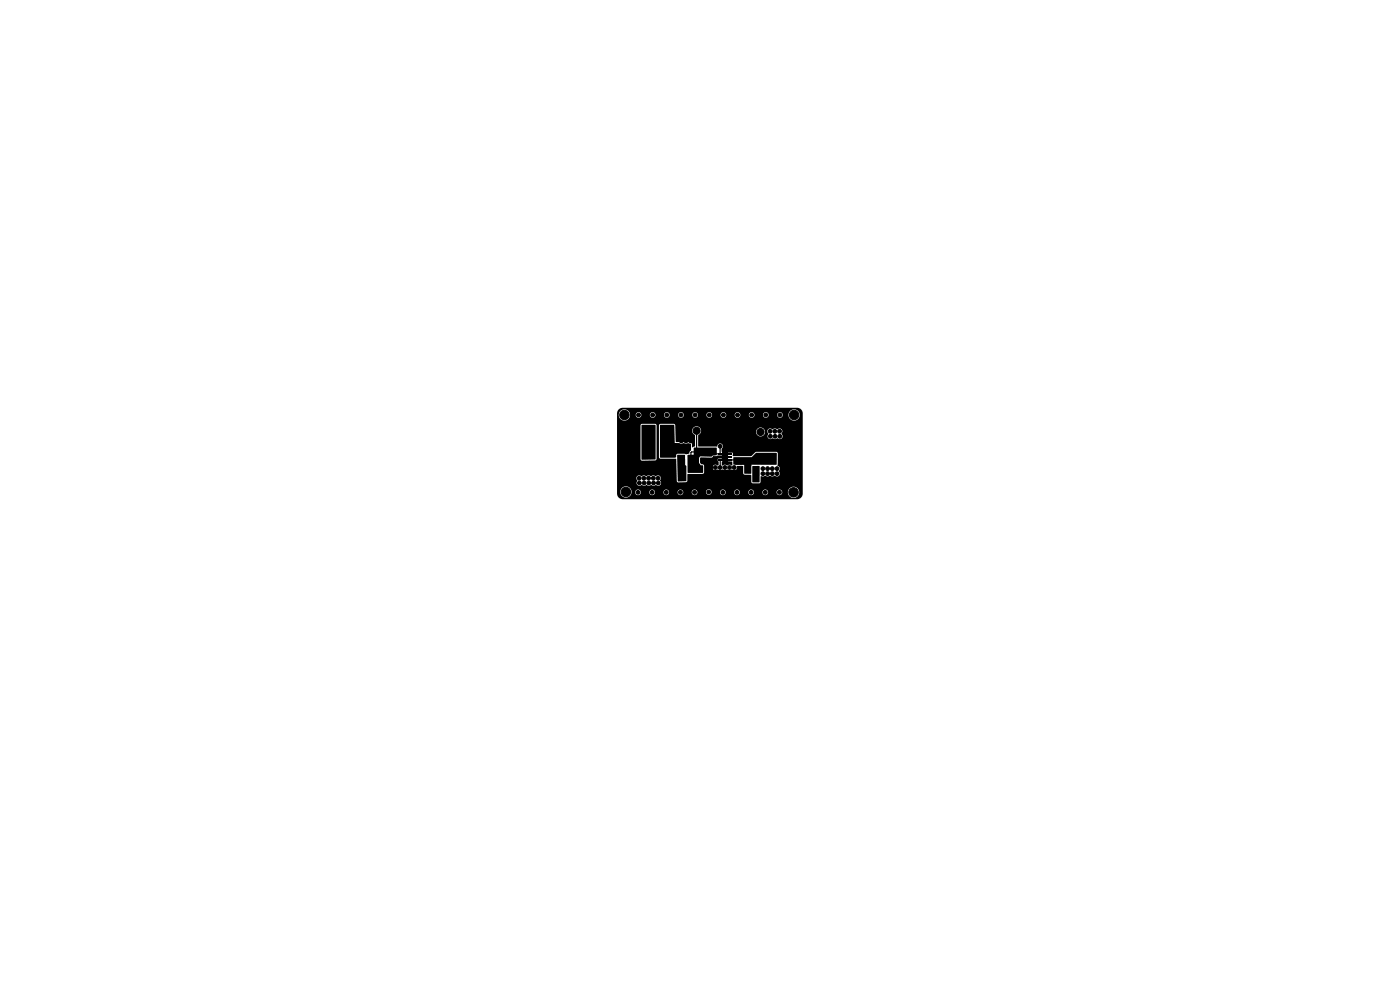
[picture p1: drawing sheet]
<svg xmlns="http://www.w3.org/2000/svg" width="297mm" height="210mm" viewBox="0 0 297 210" stroke-linecap="round" stroke-linejoin="round" font-family="sans-serif">
<g fill="#000">
<path d="M137.3 91.4h.9v1.8h-.9zM137.1 95.9h1.3v1.3h-1.3zM136.1 90.1l3 .1-.1 7.3-2.9-.1zM140.6 91.4h.9v1.8h-.9zM141.2 94h1.6v2.3h-1.6zM141.2 98h1.6v2.3h-1.6zM140 90.1l3 .1 .1 3.8 1.3 .1 1.7-.1 .5 .2v1.3l-.3 .4-.1 .3-.5 .2-2-.1-.2 .2-.1 .4-.2 .2h-3.2zM144.5 96.7h.5v1.4h-.5zM143.7 96.5h1.6l.1 2.1 .2 .3-.1 3.2h-1.7zM144.2 99.2h1.1v.6h-1.1zM145.4 94.9h.5v1.3h-.5zM146.3 96.7h.6v1.4h-.6z"/>
<path d="M147.7 99.2h1.1v.6h-1.1zM148.9 95.4h1.2l.1 .2v.6l-.2 .2-1.1-.1-.1-.2zM148.9 97.3h1.2l.1 .2v.6l-.2 .2-1.1-.1-.1-.2zM150.9 95.7h.8v.8h-.8zM150.9 97.3h.8v.8h-.8zM147.2 95h4.9l-.1 1.6h-.8l-.3 .3-2.4-.1-.2 .3v1.1l.4 .5 .5 .1-.1 1.5-3.2-.1-.1-3.6 1.4-.1zM152.4 96.1h.8v.3h-.8zM152.4 96.8h.8v.3h-.8zM152.4 97.4h.8v.3h-.8zM153.3 96.1h1.1v1.7h-1.1zM154.6 97.4h.7v.3h-.7zM154.6 96.8h.7v.3h-.7z"/>
<path d="M154.6 96.1h.7v.3h-.7zM156 97.3h.8v.8h-.8zM156 95.8h.8v.7h-.8zM157.7 97.3h1.2l.2 .2v.6l-.3 .2-1-.1-.2-.2zM157.7 95.4h1.2l.2 .2v.6l-.3 .2-1-.1-.2-.2zM158.4 99.3h.6v.9h-.6zM160 99.3h.7v.9h-.7zM159.6 98.9h1.6l-.1 3.4h-1.5zM162.2 96.5h1.6v1.6h-1.6zM155.6 97h3.9l1-.9h4.2l.1 2.4-5.4 .1v1.9h-1.4l-.1-1.9-2.3-.1zM131.3 86.8l.8-.3h37l.8 .3 .4 .9v17l-.2 .7-.5 .4-.5 .1h-37l-.7-.2-.4-.6-.1-.8h.7a1.2 1.2 0 0 0 1.1 1.3 1.2 1.2 0 0 0 1.3-1.2h.7v.1a.61 .61 0 0 0 .7 .5 .61 .61 0 0 0 .5-.6h1.8v.1a.61 .61 0 0 0 .7 .5 .61 .61 0 0 0 .5-.6h1.8v.1a.61 .61 0 0 0 .7 .5 .61 .61 0 0 0 .5-.6h1.8v.1a.61 .61 0 0 0 .7 .5 .61 .61 0 0 0 .5-.6h1.8v.1a.6 .6 0 0 0 .8 .5 .6 .6 0 0 0 .4-.7h1.9v.1a.6 .6 0 0 0 .6 .6 .6 .6 0 0 0 .6-.6h1.7v.1a.61 .61 0 0 0 .7 .5 .61 .61 0 0 0 .5-.6h1.8v.1a.61 .61 0 0 0 .7 .5 .61 .61 0 0 0 .5-.6h1.8v.1a.61 .61 0 0 0 .7 .5 .61 .61 0 0 0 .5-.6h1.8v.1a.61 .61 0 0 0 .7 .5 .61 .61 0 0 0 .5-.6h1.8v.1a.6 .6 0 0 0 .7 .5 .6 .6 0 0 0 .5-.7h1.2v.2a1.2 1.2 0 0 0 1.9 1 1.2 1.2 0 0 0 0-2.1 1.2 1.2 0 0 0-1.9 .9h-1.2v-.1a.61 .61 0 0 0-.6-.4 .61 .61 0 0 0-.6 .6h-1.8v-.2a.61 .61 0 0 0-.6-.4 .61 .61 0 0 0-.6 .6h-1.8v-.2a.61 .61 0 0 0-.6-.4 .61 .61 0 0 0-.6 .6h-1.8v-.2a.61 .61 0 0 0-.6-.4 .61 .61 0 0 0-.6 .6h-1.8v-.2a.61 .61 0 0 0-.6-.4 .61 .61 0 0 0-.6 .6l-1.7-.1a.61 .61 0 0 0-.6-.5 .61 .61 0 0 0-.6 .5l-1.9-.1a.61 .61 0 0 0-.6-.4 .61 .61 0 0 0-.6 .6h-1.8v-.2a.61 .61 0 0 0-.6-.4 .61 .61 0 0 0-.6 .6h-1.8v-.2a.61 .61 0 0 0-.6-.4 .61 .61 0 0 0-.6 .6h-1.8v-.2a.61 .61 0 0 0-.6-.4 .61 .61 0 0 0-.6 .6h-1.8v-.2a.61 .61 0 0 0-.6-.4 .61 .61 0 0 0-.6 .6l-.7-.1a1.2 1.2 0 0 0-1.2-1.1 1.2 1.2 0 0 0-1.2 1.1h-.7v-2.9h4.1l.2 .6a.67 .67 0 0 0 .1 .9 .67 .67 0 0 0 .9 0 .8 .8 0 0 0 1 0 .8 .8 0 0 0 1 0 .8 .8 0 0 0 1 0 .66 .66 0 0 0 .9-.1 .66 .66 0 0 0-.1-1 .66 .66 0 0 0-.1-.9 .66 .66 0 0 0-.9 .1l-.5-.2-.4 .2a.72 .72 0 0 0-1 0 .72 .72 0 0 0-1 0h-.1a.61 .61 0 0 0-1 .4h-4.1v-11.1h5v7.1l.3 .3h2.8l.2-.2 .1-7.2h.5v6.7l.3 .3h3.3l.2 4.7 .2 .3 1.9-.1 .1-.2 .1-1.5h3.2l.3-.3v-1.1h1.8v.1a.69 .69 0 0 0 1.1 .4l.5 .2 .5-.2a.74 .74 0 0 0 1 0 .74 .74 0 0 0 1 0 .67 .67 0 0 0 .8 .1 .67 .67 0 0 0 .3-.8h1.3v1.5l.1 .3 1.6 .1v1.4l.2 .3h1.6l.2-.3v-1.2l.5 .1 .5-.2a.74 .74 0 0 0 1 0 .74 .74 0 0 0 1 0 .67 .67 0 0 0 .9-.1 .67 .67 0 0 0-.1-.9 .72 .72 0 0 0-.3-1.2l.1-2.5-.1-.3-4.4-.1-1.2 1h-3.7l-.2-.2v-.6h-.9l-.1 1.8 .9 .2 .1 .6-.1 .2a.81 .81 0 0 0-1.1-.1l-.4-.1-.6 .1-.1-.7 .2-.2v-.4l-.6-.2-.4 .2 .2 1.2-.2 .2a.69 .69 0 0 0-1.1 .3h-1.8l-.1-.5-.5-.1-.3-.3v-1l.2-.2 2.3 .1 .3-.3h.7l.3-.2h.9l.2-.5-.3-.2v-.7a.64 .64 0 0 0-.1-1.1 .64 .64 0 0 0-.9 .6h-3.9l-.1-2.4 .6-.6h11.7a.95 .95 0 0 0 1.1 .9 .95 .95 0 0 0 .8-1.2h.5l.2 .7a.67 .67 0 0 0 0 .9 .67 .67 0 0 0 1 0l.5 .2 .4-.2a.65 .65 0 0 0 1-.1 .65 .65 0 0 0-.1-.9 .67 .67 0 0 0 0-1 .67 .67 0 0 0-1 .1l-.5-.2-.4 .2a.76 .76 0 0 0-1.1 .3h-.5a.96 .96 0 0 0-1.1-.7 .96 .96 0 0 0-.8 1h-11.7a.97 .97 0 0 0-.7-1.2 .97 .97 0 0 0-1.2 .7 .97 .97 0 0 0 .7 1.2v2.2l-.6 .3-.1-.8-.2-.2-1.7-.1-.4 .1-1.1-.2-.1-3.5-.3-.3h-2.9l-.3 .4h-.5l-.4-.4h-2.7l-.3 .4h-5v-2.4h.4v.2a1.2 1.2 0 0 0 1.2 1.1 1.2 1.2 0 0 0 1.2-1.3h1.2v.2a.61 .61 0 0 0 .6 .5 .61 .61 0 0 0 .6-.7h1.8v.2a.61 .61 0 0 0 .6 .5 .61 .61 0 0 0 .6-.7h1.8v.2a.61 .61 0 0 0 .6 .5 .61 .61 0 0 0 .6-.7h1.8v.2a.61 .61 0 0 0 .6 .5 .61 .61 0 0 0 .6-.7h1.8v.2a.61 .61 0 0 0 .6 .5 .61 .61 0 0 0 .6-.7h1.8v.2a.61 .61 0 0 0 .6 .5 .61 .61 0 0 0 .6-.7h1.8v.2a.61 .61 0 0 0 .6 .5 .61 .61 0 0 0 .6-.7h1.8v.2a.61 .61 0 0 0 .6 .5 .61 .61 0 0 0 .6-.7h1.8v.2a.61 .61 0 0 0 .6 .5 .61 .61 0 0 0 .6-.7h1.8v.2a.61 .61 0 0 0 .6 .5 .61 .61 0 0 0 .6-.7h1.8v.2a.6 .6 0 0 0 .6 .5 .6 .6 0 0 0 .6-.7h1.2v.2a1.2 1.2 0 0 0 1.8 1 1.2 1.2 0 0 0 0-2.1 1.2 1.2 0 0 0-1.8 .9h-1.2l-.2-.2a.61 .61 0 0 0-.6-.3 .61 .61 0 0 0-.4 .5h-1.8l-.2-.2a.61 .61 0 0 0-.6-.3 .61 .61 0 0 0-.4 .5h-1.8l-.2-.2a.61 .61 0 0 0-.6-.3 .61 .61 0 0 0-.4 .5h-1.8l-.2-.2a.61 .61 0 0 0-.6-.3 .61 .61 0 0 0-.4 .5h-1.8l-.2-.2a.61 .61 0 0 0-.6-.3 .61 .61 0 0 0-.4 .5h-1.8l-.2-.2a.61 .61 0 0 0-.6-.3 .61 .61 0 0 0-.4 .5h-1.8l-.2-.2a.61 .61 0 0 0-.6-.3 .61 .61 0 0 0-.4 .5h-1.8l-.2-.2a.61 .61 0 0 0-.6-.3 .61 .61 0 0 0-.4 .5h-1.8l-.2-.2a.61 .61 0 0 0-.6-.3 .61 .61 0 0 0-.4 .5h-1.8l-.2-.2a.61 .61 0 0 0-.6-.3 .61 .61 0 0 0-.4 .5h-1.8l-.2-.2a.61 .61 0 0 0-.6-.3 .61 .61 0 0 0-.4 .5h-1.2a1.2 1.2 0 0 0-1.2-1.1 1.2 1.2 0 0 0-1.2 1.1h-.4l.1-.6zM144.3 101h.8v.7h-.8z"/>
<path d="M144.3 102.6h.8v.7h-.8zM158.3 101.1h.9v.9h-.9zM159.9 101.1h.9v.9h-.9z"/>
</g>
<g fill="#000" stroke="#000" stroke-width=".21">
<circle cx="132.5" cy="88" r="1"/>
<circle cx="135.5" cy="88" r=".4"/>
<circle cx="137.7" cy="98.5" r=".65"/>
<circle cx="138.5" cy="88" r=".4"/>
<circle cx="141.5" cy="88" r=".4"/>
<circle cx="144.5" cy="88" r=".4"/>
<circle cx="144.5" cy="92.5" r=".4"/>
<circle cx="144.5" cy="93.5" r=".4"/>
<circle cx="145.5" cy="92.5" r=".4"/>
<circle cx="145.5" cy="93.5" r=".4"/>
<circle cx="146.5" cy="92.5" r=".4"/>
<circle cx="146.5" cy="93.5" r=".4"/>
<circle cx="147.5" cy="88" r=".4"/>
<circle cx="147.8" cy="91.4" r=".75"/>
<circle cx="150.5" cy="88" r=".4"/>
<circle cx="150.8" cy="99.2" r=".4"/>
<circle cx="151.8" cy="99.2" r=".4"/>
<circle cx="152.8" cy="99.2" r=".4"/>
<circle cx="152.8" cy="94.7" r=".4"/>
<circle cx="153.5" cy="88" r=".4"/>
<circle cx="153.8" cy="99.2" r=".4"/>
<circle cx="154.8" cy="99.2" r=".4"/>
<circle cx="154.8" cy="91.6" r=".75"/>
<circle cx="155.8" cy="99.2" r=".4"/>
<circle cx="156.5" cy="88" r=".4"/>
<circle cx="159.5" cy="88" r=".4"/>
<circle cx="161.3" cy="91.6" r=".75"/>
<circle cx="161.3" cy="97.3" r=".4"/>
<circle cx="161.8" cy="99.4" r=".4"/>
<circle cx="162.5" cy="88" r=".4"/>
<circle cx="162.8" cy="99.4" r=".4"/>
<circle cx="163" cy="94.8" r=".79"/>
<circle cx="163.4" cy="91.5" r=".4"/>
<circle cx="163.4" cy="92.5" r=".4"/>
<circle cx="163.8" cy="99.4" r=".4"/>
<circle cx="164.4" cy="91.5" r=".4"/>
<circle cx="164.4" cy="92.5" r=".4"/>
<circle cx="164.8" cy="99.4" r=".4"/>
<circle cx="165.4" cy="91.5" r=".4"/>
<circle cx="165.4" cy="92.5" r=".4"/>
<circle cx="165.5" cy="88" r=".4"/>
<circle cx="168.5" cy="88" r="1"/>
<circle cx="132.8" cy="104.4" r="1"/>
<circle cx="135.3" cy="104.4" r=".4"/>
<circle cx="135.6" cy="101.4" r=".4"/>
<circle cx="135.6" cy="102.5" r=".4"/>
<circle cx="136.6" cy="101.4" r=".4"/>
<circle cx="136.6" cy="102.5" r=".4"/>
<circle cx="137.6" cy="101.4" r=".4"/>
<circle cx="137.6" cy="102.5" r=".4"/>
<circle cx="138.3" cy="104.4" r=".4"/>
<circle cx="138.6" cy="101.4" r=".4"/>
<circle cx="138.6" cy="102.5" r=".4"/>
<circle cx="139.6" cy="101.4" r=".4"/>
<circle cx="139.6" cy="102.5" r=".4"/>
<circle cx="141.3" cy="104.4" r=".4"/>
<circle cx="144.3" cy="104.4" r=".4"/>
<circle cx="147.3" cy="104.4" r=".4"/>
<circle cx="150.4" cy="104.4" r=".4"/>
<circle cx="150.8" cy="100.2" r=".4"/>
<circle cx="151.8" cy="100.2" r=".4"/>
<circle cx="152.8" cy="100.2" r=".4"/>
<circle cx="153.3" cy="104.4" r=".4"/>
<circle cx="153.8" cy="100.2" r=".4"/>
<circle cx="154.8" cy="100.2" r=".4"/>
<circle cx="155.8" cy="100.2" r=".4"/>
<circle cx="156.3" cy="104.4" r=".4"/>
<circle cx="158.8" cy="102.7" r=".4"/>
<circle cx="159.3" cy="104.4" r=".4"/>
<circle cx="161.8" cy="100.5" r=".4"/>
<circle cx="162.3" cy="104.4" r=".4"/>
<circle cx="162.8" cy="100.5" r=".4"/>
<circle cx="163.8" cy="100.5" r=".4"/>
<circle cx="164.8" cy="100.5" r=".4"/>
<circle cx="165.3" cy="104.4" r=".4"/>
<circle cx="168.3" cy="104.4" r="1"/>
</g>
<g fill="none" stroke="#000" stroke-width=".25">
<path d="M137.7 98.5h3.6l.7 .7v3.7l2.7 .1M137.8 92.3l-.1 4.2M141.1 92.3v1.9l.9 1h3.3l.4 .3M144.7 97.4l.1 2.1M146.6 99.5h.1M146.6 99.5h1.6M147.8 91.4v4.5M152.8 94.7v1.6M152.8 96.3h-1.3l-.4-.4h-4.4l-.1 .1v3.5M152.8 99.1h.1M152.8 97.6v1.5M152.8 96.3h.1"/>
<path d="M154.9 97.6l3.4 .2M158.3 97.8v1.6l.4 .4M160.3 99.8l.1 1.7M163 94.8h-4.5l-.2 .2v.9l-.2 .2h-1.7l-.3-.3h-1.8v.7l-.4 .4h-2.5l-.1 .9h-1.8M163 97.3h-4.1l-.6 .5M158.8 101.5v1.2"/>
</g>
</svg>
